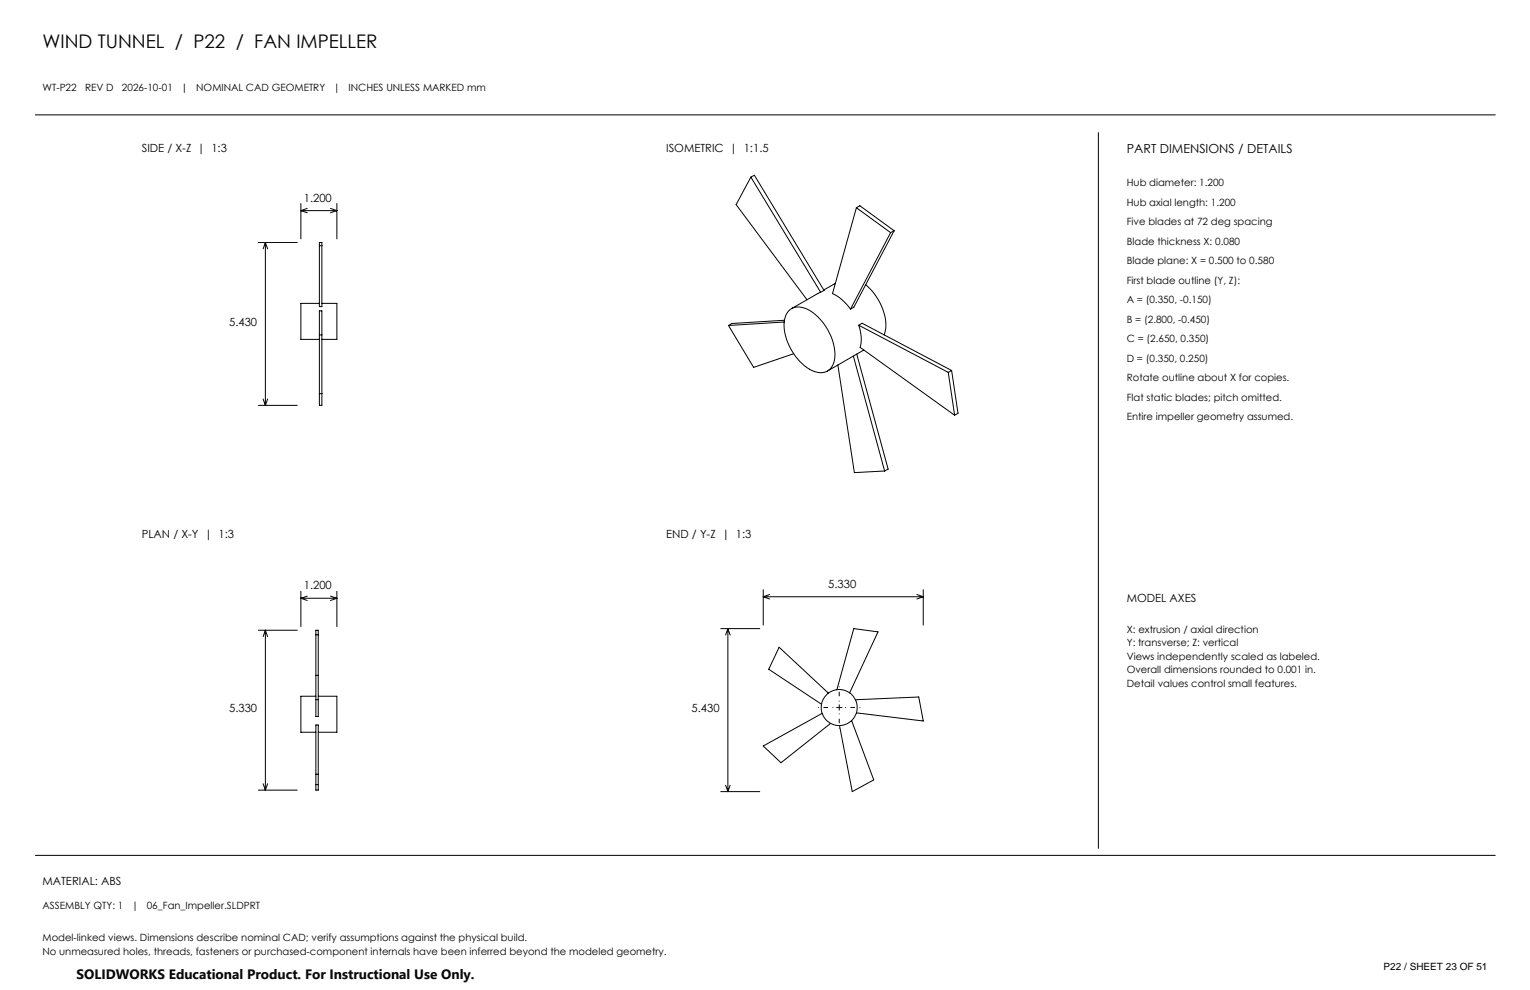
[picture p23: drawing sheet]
<svg xmlns="http://www.w3.org/2000/svg" width="432mm" height="279mm" viewBox="0 0 432 279" stroke-linecap="round" stroke-linejoin="round" font-family="sans-serif">
<defs><g id="words">
<text font-size="5.3" x="12" y="13.5">WIND TUNNEL / P22 / FAN IMPELLER</text>
<text font-size="3.8" x="21.6" y="276.3">SOLIDWORKS Educational Product. For Instructional Use Only.</text>
<text font-size="3.5" x="318" y="43.2">PART DIMENSIONS / DETAILS</text>
<g font-size="3.2">
<text x="40" y="42.9">SIDE / X-Z | 1:3</text>
<text x="188" y="42.9">ISOMETRIC | 1:1.5</text>
<text x="85.8" y="56.9">1.200</text>
<text x="64.7" y="91.9">5.430</text>
<text x="40" y="151.9">PLAN / X-Y | 1:3</text>
<text x="188" y="151.9">END / Y-Z | 1:3</text>
<text x="85.8" y="166.3">1.200</text>
<text x="233.7" y="165.9">5.330</text>
<text x="318" y="169.9">MODEL AXES</text>
<text x="64.7" y="200.9">5.330</text>
<text x="195.2" y="200.9">5.430</text>
<text x="12" y="249.9">MATERIAL: ABS</text>
</g>
<g font-size="2.8">
<text x="12" y="25.6">WT-P22</text>
<text x="24" y="25.6">REV D</text>
<text x="34.4" y="25.6">2026-10-01</text>
<text x="51.1" y="25.6">|</text>
<text x="55.4" y="25.6">NOMINAL CAD GEOMETRY</text>
<text x="94.1" y="25.6">|</text>
<text x="98.4" y="25.6">INCHES UNLESS MARKED mm</text>
<text x="318" y="52.6">Hub diameter: 1.200</text>
<text x="318" y="58.1">Hub axial length: 1.200</text>
<text x="318" y="63.6">Five blades at 72 deg spacing</text>
<text x="318" y="69.1">Blade thickness X: 0.080</text>
<text x="318" y="74.6">Blade plane: X = 0.500 to 0.580</text>
<text x="318" y="80.1">First blade outline (Y, Z):</text>
<text x="318" y="85.6">A = (0.350, -0.150)</text>
<text x="318" y="91.1">B = (2.800, -0.450)</text>
<text x="318" y="96.6">C = (2.650, 0.350)</text>
<text x="318" y="102.1">D = (0.350, 0.250)</text>
<text x="318" y="107.6">Rotate outline about X for copies.</text>
<text x="318" y="113.1">Flat static blades; pitch omitted.</text>
<text x="318" y="118.6">Entire impeller geometry assumed.</text>
<text x="318" y="178.6">X: extrusion / axial direction</text>
<text x="318" y="182.4">Y: transverse; Z: vertical</text>
<text x="318" y="186.3">Views independently scaled as labeled.</text>
<text x="318" y="190.1">Overall dimensions rounded to 0.001 in.</text>
<text x="318" y="193.9">Detail values control small features.</text>
<text x="12" y="256.6">ASSEMBLY QTY: 1</text>
<text x="37.2" y="256.6">|</text>
<text x="41.4" y="256.6">06_Fan_Impeller.SLDPRT</text>
<text x="12" y="265.6">Model-linked views. Dimensions describe nominal CAD; verify assumptions against the physical build.</text>
<text x="12" y="269.4">No unmeasured holes, threads, fasteners or purchased-component internals have been inferred beyond the modeled geometry.</text>
<text x="390.5" y="273.8">P22 / SHEET 23 OF 51</text>
</g>
</g></defs>
<g fill="none" stroke="#000" stroke-width=".28">
<path d="M10 32.4h412M310 37.4v202M84.9 57.4v10M84.9 59.4h10.2M84.9 59.4l1.8 .6M86.7 58.8l-1.8 .6M93.3 58.8l1.8 .6M95.1 57.4v10M95.1 59.4l-1.8 .6M211.9 50l1-.5 19.7 32.5-1 .5M211.9 50l-4.1 7.7 20 26.9M211.9 50l19.7 32.5"/>
<path d="M241.7 58.6l-6.8 24.3a12.8 12.8 0 0 1 5.1 4.3M241.7 58.6l9.7 7.1M241.7 58.6l1-.5 9.6 7M72.9 68.4h11M74.9 68.4v46M74.9 68.4l-.6 1.8M74.9 68.4l.6 1.8M90.1 68.4h.7v18.1h-.7zM90.1 69.3h.7M235.8 80l-3.3 1.8M251.4 65.7l-11.4 21.5M252.3 65.1l-.9 .6"/>
<path d="M252.3 65.1l-11.3 21.6-1 .5M90.1 85.6h-5.2v10.2h5.2M90.1 94.5h.7M90.1 87.7h.7v26.7h-.7zM90.8 85.6h4.3v10.2h-4.3M205.6 91.9l7.1 11.8 11.3-3.9M221.3 90.9l-15.7 1M221.4 90.4l-14.8 .9-1 .6M222.5 87.9a4.4 4.4 0 0 1 5.6-.5 15.4 15.4 0 0 1 7.4 14 4.1 4.1 0 0 1-6.4 3.2 15.2 15.2 0 0 1-7.7-14.5l.4-1.2zM231.6 82.5l-8.2 4.6M241.8 99.9l8.8 32.5-.9 .5M242.4 91.8a10 10 0 0 1 .3 6.2l26.7 19.2"/>
<path d="M242.4 91.8l25.2 13.3M242.4 91.8l.9-.6 25.3 13.4M243.8 98.8l-10.3 5.9M244.3 80.4a15.4 15.4 0 0 1 5.6 12.7l-.4 1.4M72.9 114.4h11M74.3 112.6l.6 1.8M75.5 112.6l-.6 1.8M90.1 111.1h.7M236.5 103l4.6 30.4 8.6-.5M240.8 100.5l8.9 32.4M267.6 105.1l1.8 12.1M268.6 104.6l1.8 12-1 .6"/>
<path d="M268.6 104.6l-1 .5M72.9 177.9h11M74.9 177.9v45.1M74.9 177.9l-.6 1.8M74.9 177.9l.6 1.8M84.9 166.9v9.9M84.9 168.8h10.2M84.9 168.8l1.8 .7M86.7 168.2l-1.8 .6M89.1 177.9h.7v24.3h-.7zM89.1 179.1h.7M93.3 168.2l1.8 .6"/>
<path d="M95.1 166.9v9.9M95.1 168.8l-1.8 .7M203.4 177.4h11M205.4 177.4v46M205.4 177.4l-.6 1.8M205.4 177.4l.7 1.8M215.4 166.4v10M215.4 168.4h45.2M215.4 168.4l1.8 .7M217.2 167.8l-1.8 .6M258.8 167.8l1.8 .6M260.6 166.4v10"/>
<path d="M260.6 168.4l-1.8 .7M89.1 196.5h-4.2v10.2h4.2M89.1 190.6h.7M89.1 197.4h.7M89.8 196.5h5.3v10.2h-5.3M233.8 195.6l-13.9-12.9-2.9 6.2 14.8 9.9M236.2 194.7l4.7-17.3 6.9 .9-8 17.2M241.4 197.5l17.9-.8 1.3 6.8-18.9-2.3M89.1 204.6h.7v18.4h-.7zM89.1 218.5h.7M232 201.3l-16.6 9.2 5 4.8 14-11.1M240.3 203.4l6.3 16.7-6.1 3.3-3.6-18.6"/>
<path d="M72.9 223h11M74.3 221.2l.6 1.8M75.5 221.2l-.6 1.8M89.1 221.4h.7M203.4 223.4h11M204.8 221.6l.6 1.8M206.1 221.6l-.7 1.8M10 241.4h412"/>
<circle cx="236.8" cy="199.7" r="5.1"/>
</g>
<path d="M236.9 199.7v-.9M236.9 199.7h-.9M236.9 199.7v.8M236.9 199.7h.8" fill="none" stroke="#000" stroke-width=".28" stroke-dasharray="15.2 1.3 1.3 1.3" stroke-linecap="butt"/>
<path d="M235.2 199.7h-4.3M236.9 198v-4.3M238.5 199.7h4.3M236.9 201.4v4.2" fill="none" stroke="#000" stroke-width=".28" stroke-dasharray="15.2 1.3 1.3 1.3" stroke-dashoffset="15" stroke-linecap="butt"/>
<use href="#words"/>
</svg>
